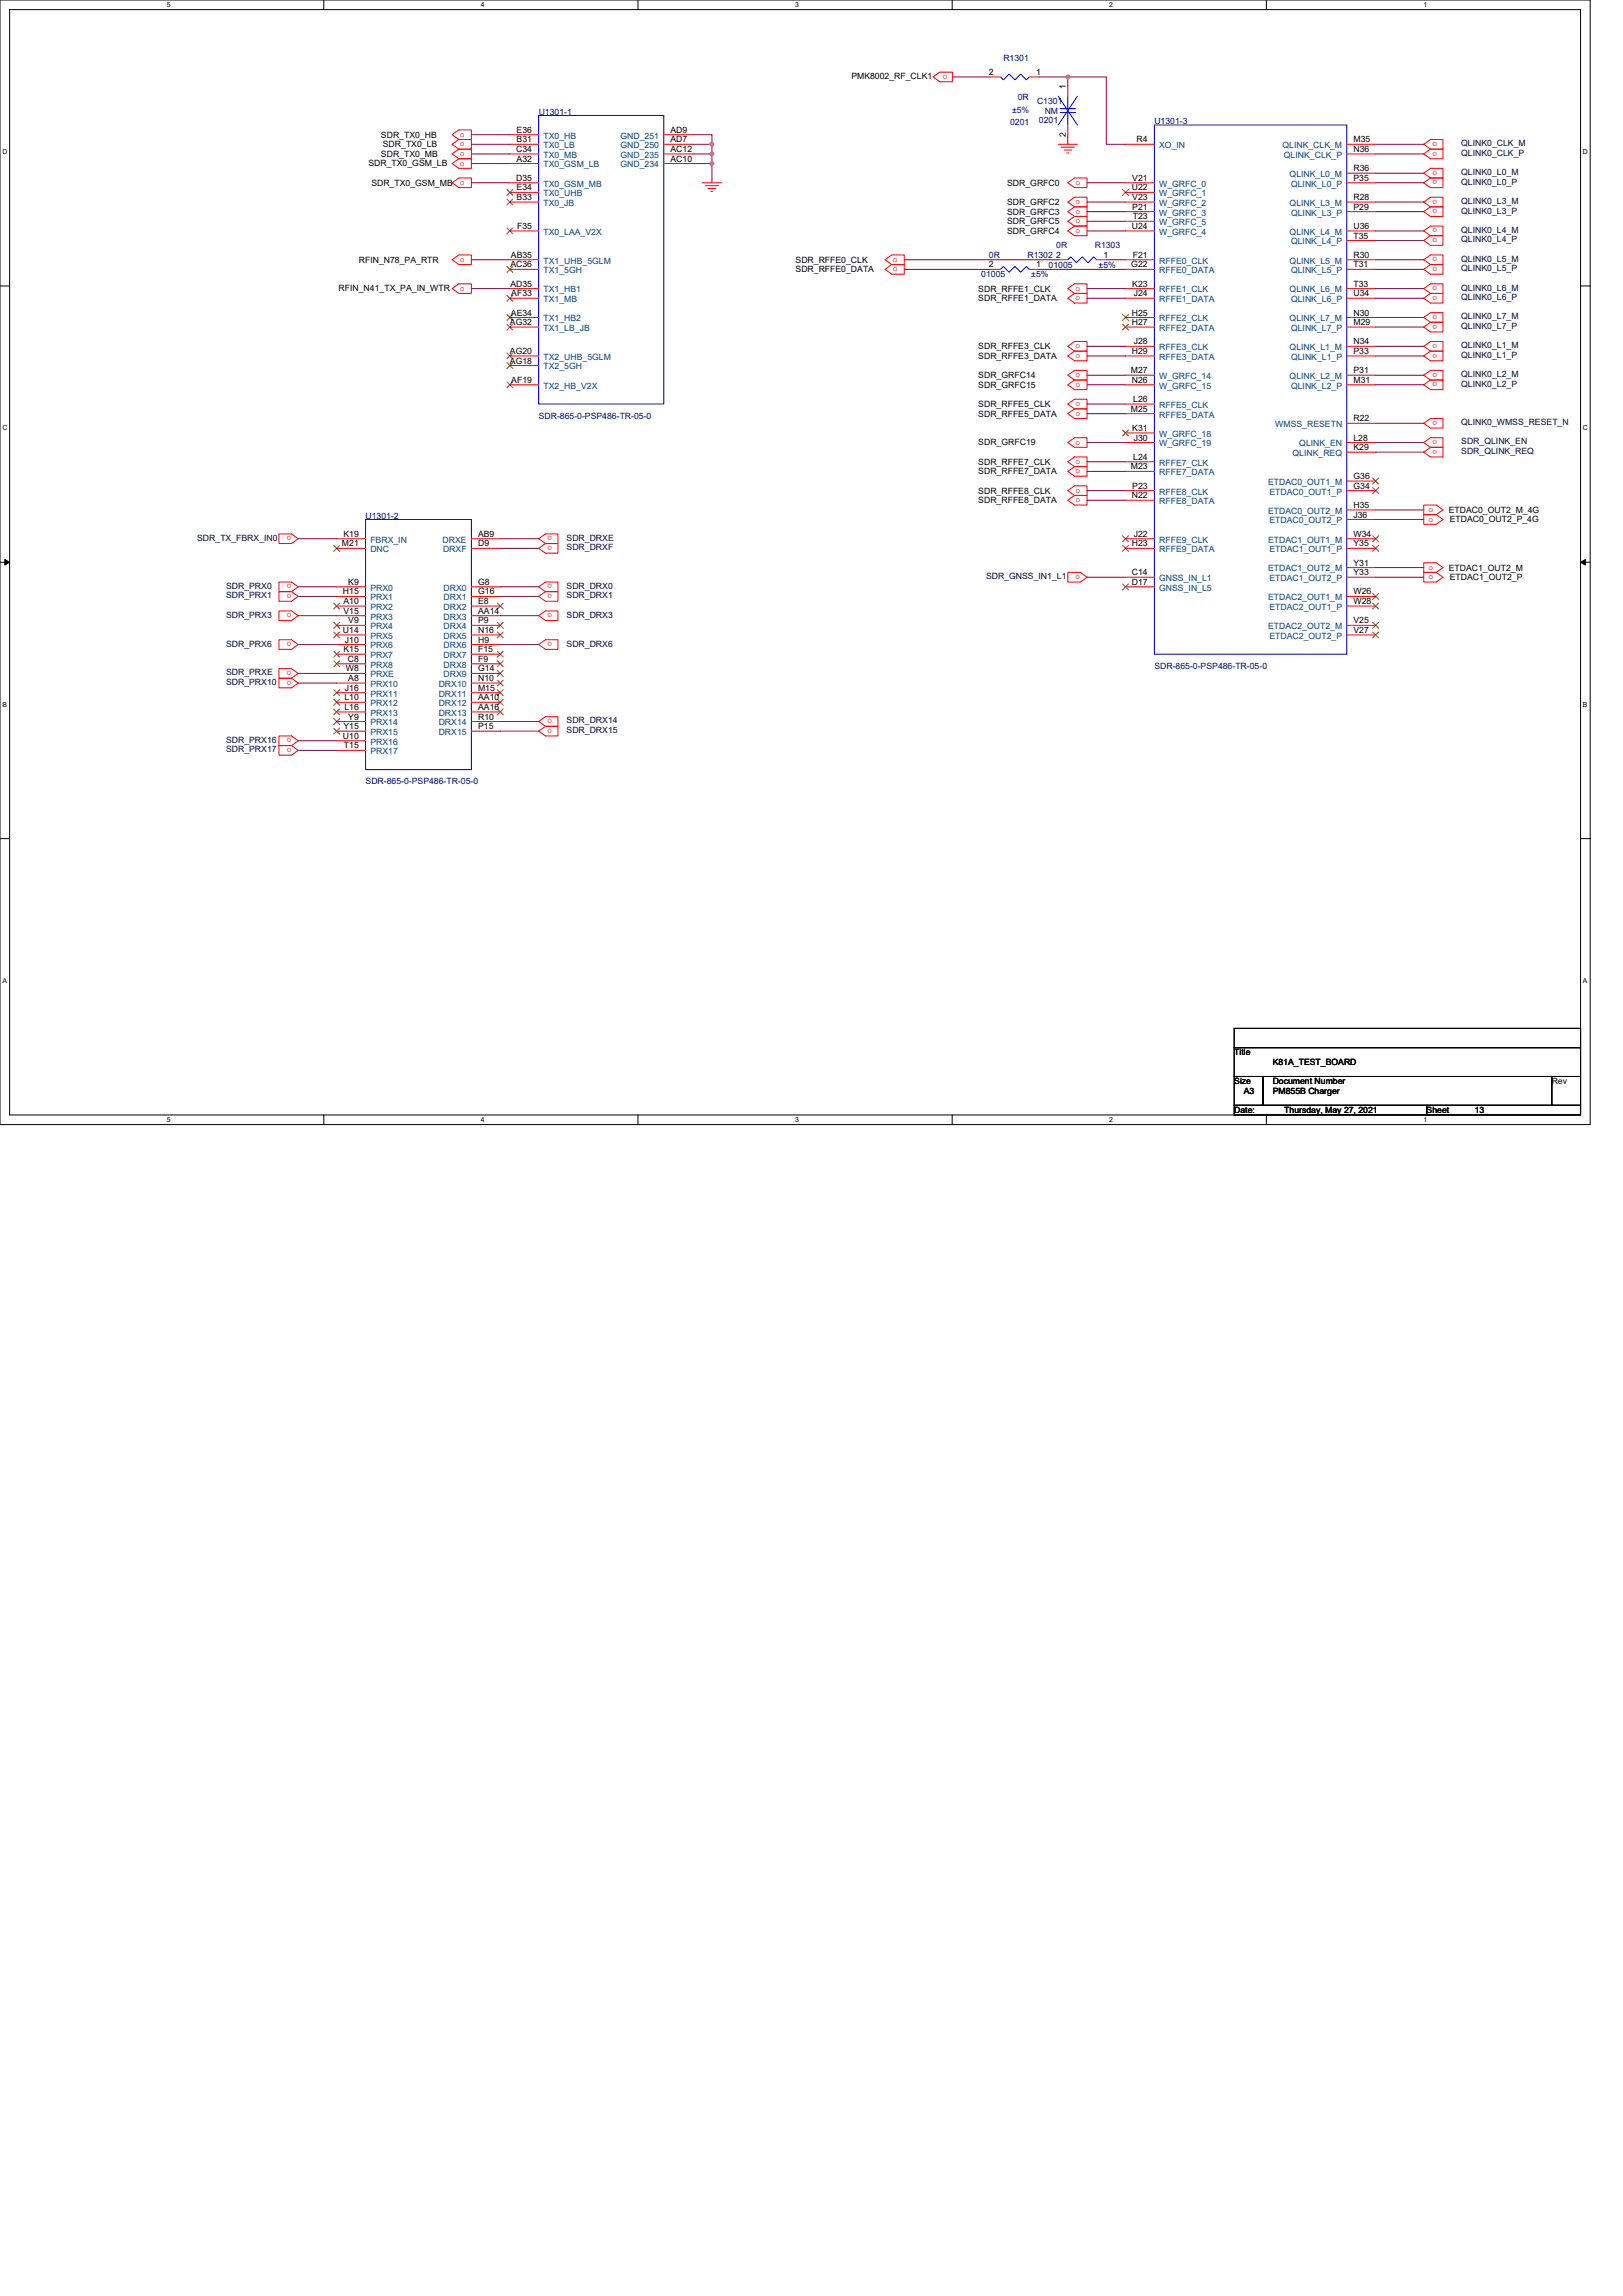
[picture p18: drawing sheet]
<svg xmlns="http://www.w3.org/2000/svg" width="210mm" height="297mm" viewBox="0 0 210 297" stroke-linecap="round" stroke-linejoin="round" font-family="sans-serif">
<defs><g id="words">
<g font-size="1.1">
<text x="110.1" y="10.2">PMK8002_RF_CLK1</text>
<text x="127.9" y="9.7">2</text>
<text x="134" y="9.7">1</text>
<text x="137.9" y="11.6" transform="rotate(-90 137.9 11.6)">1</text>
<text x="49.3" y="17.8">SDR_TX0_HB</text>
<text x="66.8" y="17.2">E36</text>
<text x="86.7" y="17.2">AD9</text>
<text x="137.9" y="17.7" transform="rotate(-90 137.9 17.7)">2</text>
<text x="47.7" y="21.5">SDR_TX0_GSM_LB</text>
<text x="49.3" y="20.3">SDR_TX0_MB</text>
<text x="49.5" y="19">SDR_TX0_LB</text>
<text x="66.8" y="19.7">C34</text>
<text x="66.8" y="23.4">D35</text>
<text x="66.8" y="20.9">A32</text>
<text x="66.8" y="18.4">B31</text>
<text x="86.7" y="20.9">AC10</text>
<text x="86.7" y="19.7">AC12</text>
<text x="86.7" y="18.4">AD7</text>
<text x="146.5" y="23.4">V21</text>
<text x="147.1" y="18.4">R4</text>
<text x="175.1" y="18.4">M35</text>
<text x="175.1" y="23.4">P35</text>
<text x="175.1" y="22.1">R36</text>
<text x="175.1" y="19.7">N36</text>
<text x="48" y="24">SDR_TX0_GSM_MB</text>
<text x="66.8" y="25.9">B33</text>
<text x="66.8" y="24.6">E34</text>
<text x="66.9" y="29.6">F35</text>
<text x="130.3" y="24">SDR_GRFC0</text>
<text x="130.3" y="27.8">SDR_GRFC3</text>
<text x="130.3" y="26.5">SDR_GRFC2</text>
<text x="130.3" y="29">SDR_GRFC5</text>
<text x="146.4" y="24.6">U22</text>
<text x="146.4" y="29.6">U24</text>
<text x="146.5" y="27.1">P21</text>
<text x="146.5" y="25.9">V23</text>
<text x="146.6" y="28.4">T23</text>
<text x="175.1" y="27.1">P29</text>
<text x="175.1" y="25.9">R28</text>
<text x="175.1" y="29.6">U36</text>
<text x="46.4" y="34">RFIN_N78_PA_RTR</text>
<text x="66" y="34.6">AC36</text>
<text x="66.1" y="33.4">AB35</text>
<text x="102.9" y="34">SDR_RFFE0_CLK</text>
<text x="102.9" y="35.2">SDR_RFFE0_DATA</text>
<text x="127.9" y="34.6">2</text>
<text x="130.3" y="30.3">SDR_GRFC4</text>
<text x="134" y="34.6">1</text>
<text x="136.7" y="33.4">2</text>
<text x="142.8" y="33.4">1</text>
<text x="146.4" y="34.6">G22</text>
<text x="146.6" y="33.4">F21</text>
<text x="175.1" y="33.4">R30</text>
<text x="175.1" y="34.6">T31</text>
<text x="175.1" y="30.9">T35</text>
<text x="43.8" y="37.6">RFIN_N41_TX_PA_IN_WTR</text>
<text x="66" y="37.1">AD35</text>
<text x="66.1" y="40.8">AE34</text>
<text x="66.2" y="38.3">AF33</text>
<text x="126.6" y="37.7">SDR_RFFE1_CLK</text>
<text x="126.6" y="39">SDR_RFFE1_DATA</text>
<text x="146.4" y="40.8">H25</text>
<text x="146.5" y="37.1">K23</text>
<text x="146.7" y="38.3">J24</text>
<text x="175.1" y="40.8">N30</text>
<text x="175.1" y="37.1">T33</text>
<text x="175.1" y="38.3">U34</text>
<text x="66" y="47">AG18</text>
<text x="66" y="45.8">AG20</text>
<text x="66" y="42.1">AG32</text>
<text x="126.6" y="45.2">SDR_RFFE3_CLK</text>
<text x="126.6" y="46.4">SDR_RFFE3_DATA</text>
<text x="146.4" y="42.1">H27</text>
<text x="146.4" y="45.8">H29</text>
<text x="146.7" y="44.6">J28</text>
<text x="175.1" y="42.1">M29</text>
<text x="175.1" y="44.6">N34</text>
<text x="175.1" y="45.8">P33</text>
<text x="66.2" y="49.5">AF19</text>
<text x="126.6" y="52.7">SDR_RFFE5_CLK</text>
<text x="126.6" y="53.9">SDR_RFFE5_DATA</text>
<text x="126.6" y="48.9">SDR_GRFC14</text>
<text x="126.6" y="50.2">SDR_GRFC15</text>
<text x="146.3" y="53.3">M25</text>
<text x="146.3" y="48.3">M27</text>
<text x="146.4" y="49.5">N26</text>
<text x="146.6" y="52">L26</text>
<text x="175.1" y="49.5">M31</text>
<text x="175.1" y="48.3">P31</text>
<text x="126.6" y="57.6">SDR_GRFC19</text>
<text x="146.5" y="55.8">K31</text>
<text x="146.6" y="59.5">L24</text>
<text x="146.7" y="57">J30</text>
<text x="175.1" y="54.5">R22</text>
<text x="175.1" y="58.2">K29</text>
<text x="175.1" y="57">L28</text>
<text x="126.6" y="60.1">SDR_RFFE7_CLK</text>
<text x="126.6" y="61.4">SDR_RFFE7_DATA</text>
<text x="126.6" y="63.9">SDR_RFFE8_CLK</text>
<text x="126.6" y="65.1">SDR_RFFE8_DATA</text>
<text x="146.3" y="60.7">M23</text>
<text x="146.4" y="64.5">N22</text>
<text x="146.5" y="63.2">P23</text>
<text x="175.1" y="63.2">G34</text>
<text x="175.1" y="62">G36</text>
<text x="175.1" y="65.7">H35</text>
<text x="44.2" y="70.7">M21</text>
<text x="44.4" y="69.4">K19</text>
<text x="61.9" y="69.4">AB9</text>
<text x="61.9" y="70.7">D9</text>
<text x="146.4" y="70.7">H23</text>
<text x="146.7" y="69.4">J22</text>
<text x="175.1" y="67">J36</text>
<text x="175.1" y="70.7">Y35</text>
<text x="175.1" y="69.4">W34</text>
<text x="187.4" y="66.3">ETDAC0_OUT2_M_4G</text>
<text x="187.6" y="67.6">ETDAC0_OUT2_P_4G</text>
<text x="44.4" y="76.9">H15</text>
<text x="45.1" y="75.7">K9</text>
<text x="61.9" y="75.7">G8</text>
<text x="61.9" y="76.9">G16</text>
<text x="146.4" y="74.4">C14</text>
<text x="146.4" y="75.7">D17</text>
<text x="175.1" y="74.4">Y33</text>
<text x="175.1" y="76.9">W26</text>
<text x="175.1" y="73.2">Y31</text>
<text x="187.4" y="73.8">ETDAC1_OUT2_M</text>
<text x="187.6" y="75.1">ETDAC1_OUT2_P</text>
<text x="44.4" y="81.9">U14</text>
<text x="44.4" y="78.2">A10</text>
<text x="44.4" y="79.4">V15</text>
<text x="44.6" y="83.1">J10</text>
<text x="45.1" y="80.6">V9</text>
<text x="61.9" y="78.2">E8</text>
<text x="61.9" y="83.1">H9</text>
<text x="61.9" y="81.9">N16</text>
<text x="61.9" y="80.6">P9</text>
<text x="61.9" y="79.4">AA14</text>
<text x="175.1" y="81.9">V27</text>
<text x="175.1" y="78.2">W28</text>
<text x="175.1" y="80.6">V25</text>
<text x="44.4" y="84.4">K15</text>
<text x="44.6" y="89.4">J16</text>
<text x="44.7" y="86.9">W8</text>
<text x="45" y="85.6">C8</text>
<text x="45.1" y="88.1">A8</text>
<text x="61.9" y="85.6">F9</text>
<text x="61.9" y="84.4">F15</text>
<text x="61.9" y="86.9">G14</text>
<text x="61.9" y="89.4">M15</text>
<text x="61.9" y="88.1">N10</text>
<text x="44.4" y="95.6">U10</text>
<text x="44.4" y="94.3">Y15</text>
<text x="44.6" y="90.6">L10</text>
<text x="44.6" y="91.8">L16</text>
<text x="45.1" y="93.1">Y9</text>
<text x="61.9" y="94.3">P15</text>
<text x="61.9" y="93.1">R10</text>
<text x="61.9" y="90.6">AA10</text>
<text x="61.9" y="91.8">AA16</text>
<text x="44.5" y="96.8">T15</text>
<text x="159.7" y="136.5">Title</text>
<text x="164.7" y="137.8">K81A_TEST_BOARD</text>
<text x="159.7" y="140.3">Size</text>
<text x="160.9" y="141.5">A3</text>
<text x="164.7" y="140.3">Document Number</text>
<text x="164.7" y="141.5">PM855B Charger</text>
<text x="200.8" y="140.3">Rev</text>
<text x="159.7" y="144">Date:</text>
<text x="166.2" y="144">Thursday, May 27, 2021</text>
<text x="184.6" y="144">Sheet</text>
<text x="190.8" y="144">13</text>
</g>
<g font-size="1.1" fill="#f00">
<text x="122.6" y="9.6" transform="rotate(-180 122.6 9.6)">o</text>
<text x="59.5" y="17.7">o</text>
<text x="59.5" y="20.2">o</text>
<text x="59.5" y="18.9">o</text>
<text x="59.5" y="21.4">o</text>
<text x="59.5" y="23.9">o</text>
<text x="139.1" y="23.9">o</text>
<text x="185.9" y="18.4" transform="rotate(-180 185.9 18.4)">o</text>
<text x="185.9" y="19.6" transform="rotate(-180 185.9 19.6)">o</text>
<text x="185.9" y="22.1" transform="rotate(-180 185.9 22.1)">o</text>
<text x="185.9" y="23.3" transform="rotate(-180 185.9 23.3)">o</text>
<text x="139.1" y="27.6">o</text>
<text x="139.1" y="26.4">o</text>
<text x="139.1" y="28.9">o</text>
<text x="185.9" y="25.8" transform="rotate(-180 185.9 25.8)">o</text>
<text x="185.9" y="27.1" transform="rotate(-180 185.9 27.1)">o</text>
<text x="185.9" y="29.6" transform="rotate(-180 185.9 29.6)">o</text>
<text x="59.5" y="33.9">o</text>
<text x="115.5" y="33.9">o</text>
<text x="115.5" y="35.1">o</text>
<text x="139.1" y="30.1">o</text>
<text x="185.9" y="30.8" transform="rotate(-180 185.9 30.8)">o</text>
<text x="185.9" y="33.3" transform="rotate(-180 185.9 33.3)">o</text>
<text x="185.9" y="34.5" transform="rotate(-180 185.9 34.5)">o</text>
<text x="59.5" y="37.6">o</text>
<text x="139.1" y="37.6">o</text>
<text x="139.1" y="38.8">o</text>
<text x="185.9" y="37" transform="rotate(-180 185.9 37)">o</text>
<text x="185.9" y="38.3" transform="rotate(-180 185.9 38.3)">o</text>
<text x="185.9" y="40.8" transform="rotate(-180 185.9 40.8)">o</text>
<text x="139.1" y="45.1">o</text>
<text x="139.1" y="46.3">o</text>
<text x="185.9" y="42" transform="rotate(-180 185.9 42)">o</text>
<text x="185.9" y="44.5" transform="rotate(-180 185.9 44.5)">o</text>
<text x="185.9" y="45.7" transform="rotate(-180 185.9 45.7)">o</text>
<text x="139.1" y="52.5">o</text>
<text x="139.1" y="53.8">o</text>
<text x="139.1" y="48.8">o</text>
<text x="139.1" y="50.1">o</text>
<text x="185.9" y="48.2" transform="rotate(-180 185.9 48.2)">o</text>
<text x="185.9" y="49.5" transform="rotate(-180 185.9 49.5)">o</text>
<text x="139.1" y="57.5">o</text>
<text x="185.9" y="54.5" transform="rotate(-180 185.9 54.5)">o</text>
<text x="185.9" y="56.9" transform="rotate(-180 185.9 56.9)">o</text>
<text x="185.9" y="58.2" transform="rotate(-180 185.9 58.2)">o</text>
<text x="139.1" y="60">o</text>
<text x="139.1" y="61.3">o</text>
<text x="139.1" y="63.7">o</text>
<text x="139.1" y="65">o</text>
<text x="37.7" y="69.4" transform="rotate(-180 37.7 69.4)">o</text>
<text x="71.4" y="69.4" transform="rotate(-180 71.4 69.4)">o</text>
<text x="71.4" y="70.6" transform="rotate(-180 71.4 70.6)">o</text>
<text x="184.8" y="66.2">o</text>
<text x="184.8" y="67.5">o</text>
<text x="37.7" y="76.9" transform="rotate(-180 37.7 76.9)">o</text>
<text x="37.7" y="75.6" transform="rotate(-180 37.7 75.6)">o</text>
<text x="71.4" y="76.9" transform="rotate(-180 71.4 76.9)">o</text>
<text x="71.4" y="75.6" transform="rotate(-180 71.4 75.6)">o</text>
<text x="139.8" y="74.4" transform="rotate(-180 139.8 74.4)">o</text>
<text x="184.8" y="73.7">o</text>
<text x="184.8" y="74.9">o</text>
<text x="37.7" y="79.3" transform="rotate(-180 37.7 79.3)">o</text>
<text x="37.7" y="83.1" transform="rotate(-180 37.7 83.1)">o</text>
<text x="71.4" y="79.3" transform="rotate(-180 71.4 79.3)">o</text>
<text x="71.4" y="83.1" transform="rotate(-180 71.4 83.1)">o</text>
<text x="37.7" y="88.1" transform="rotate(-180 37.7 88.1)">o</text>
<text x="37.7" y="86.8" transform="rotate(-180 37.7 86.8)">o</text>
<text x="37.7" y="95.5" transform="rotate(-180 37.7 95.5)">o</text>
<text x="71.4" y="94.3" transform="rotate(-180 71.4 94.3)">o</text>
<text x="71.4" y="93" transform="rotate(-180 71.4 93)">o</text>
<text x="37.7" y="96.8" transform="rotate(-180 37.7 96.8)">o</text>
</g>
<g font-size="1.1" fill="#000080">
<text x="129.8" y="7.8">R1301</text>
<text x="69.7" y="14.8">U1301-1</text>
<text x="130.7" y="16.2">0201</text>
<text x="130.9" y="14.6">±5%</text>
<text x="131.7" y="13">0R</text>
<text x="134.2" y="13.4">C1301</text>
<text x="134.4" y="15.9">0201</text>
<text x="135.2" y="14.7">NM</text>
<text x="149.4" y="16.1">U1301-3</text>
<text x="126.9" y="35.9">01005</text>
<text x="127.9" y="33.4">0R</text>
<text x="132.9" y="33.4">R1302</text>
<text x="133.4" y="35.9">±5%</text>
<text x="135.7" y="34.6">01005</text>
<text x="136.7" y="32.1">0R</text>
<text x="141.6" y="32.1">R1303</text>
<text x="142.1" y="34.6">±5%</text>
<text x="69.7" y="54.1">SDR-865-0-PSP486-TR-05-0</text>
<text x="47.3" y="67.1">U1301-2</text>
<text x="149.4" y="86.5">SDR-865-0-PSP486-TR-05-0</text>
<text x="47.3" y="101.4">SDR-865-0-PSP486-TR-05-0</text>
</g>
<g font-size="1.1" fill="#004080">
<text x="70.3" y="17.9">TX0_HB</text>
<text x="80.3" y="17.9">GND_251</text>
<text x="70.3" y="21.7">TX0_GSM_LB</text>
<text x="70.3" y="19.2">TX0_LB</text>
<text x="70.3" y="20.4">TX0_MB</text>
<text x="80.3" y="21.7">GND_234</text>
<text x="80.3" y="20.4">GND_235</text>
<text x="80.3" y="19.2">GND_250</text>
<text x="150" y="19.2">XO_IN</text>
<text x="165.9" y="19.2">QLINK_CLK_M</text>
<text x="166.1" y="20.4">QLINK_CLK_P</text>
<text x="166.8" y="22.9">QLINK_L0_M</text>
<text x="70.3" y="26.6">TX0_JB</text>
<text x="70.3" y="24.1">TX0_GSM_MB</text>
<text x="70.3" y="25.4">TX0_UHB</text>
<text x="150" y="27.9">W_GRFC_3</text>
<text x="150" y="29.1">W_GRFC_5</text>
<text x="150" y="25.4">W_GRFC_1</text>
<text x="150" y="24.1">W_GRFC_0</text>
<text x="150" y="26.6">W_GRFC_2</text>
<text x="166.8" y="26.6">QLINK_L3_M</text>
<text x="167" y="27.9">QLINK_L3_P</text>
<text x="167" y="24.1">QLINK_L0_P</text>
<text x="70.3" y="30.4">TX0_LAA_V2X</text>
<text x="70.3" y="34.1">TX1_UHB_5GLM</text>
<text x="70.3" y="35.4">TX1_5GH</text>
<text x="150" y="34.1">RFFE0_CLK</text>
<text x="150" y="35.4">RFFE0_DATA</text>
<text x="150" y="30.4">W_GRFC_4</text>
<text x="166.8" y="34.1">QLINK_L5_M</text>
<text x="166.8" y="30.4">QLINK_L4_M</text>
<text x="167" y="35.4">QLINK_L5_P</text>
<text x="167" y="31.6">QLINK_L4_P</text>
<text x="70.3" y="37.8">TX1_HB1</text>
<text x="70.3" y="41.6">TX1_HB2</text>
<text x="70.3" y="39.1">TX1_MB</text>
<text x="150" y="41.6">RFFE2_CLK</text>
<text x="150" y="39.1">RFFE1_DATA</text>
<text x="150" y="37.8">RFFE1_CLK</text>
<text x="166.8" y="41.6">QLINK_L7_M</text>
<text x="166.8" y="37.8">QLINK_L6_M</text>
<text x="167" y="39.1">QLINK_L6_P</text>
<text x="70.3" y="47.8">TX2_5GH</text>
<text x="70.3" y="46.6">TX2_UHB_5GLM</text>
<text x="70.3" y="42.8">TX1_LB_JB</text>
<text x="150" y="42.8">RFFE2_DATA</text>
<text x="150" y="46.6">RFFE3_DATA</text>
<text x="150" y="45.3">RFFE3_CLK</text>
<text x="166.8" y="45.3">QLINK_L1_M</text>
<text x="167" y="42.8">QLINK_L7_P</text>
<text x="167" y="46.6">QLINK_L1_P</text>
<text x="70.3" y="50.3">TX2_HB_V2X</text>
<text x="150" y="52.8">RFFE5_CLK</text>
<text x="150" y="49">W_GRFC_14</text>
<text x="150" y="50.3">W_GRFC_15</text>
<text x="166.8" y="49">QLINK_L2_M</text>
<text x="167" y="50.3">QLINK_L2_P</text>
<text x="150" y="57.8">W_GRFC_19</text>
<text x="150" y="56.5">W_GRFC_18</text>
<text x="150" y="54">RFFE5_DATA</text>
<text x="165" y="55.3">WMSS_RESETN</text>
<text x="167.2" y="59">QLINK_REQ</text>
<text x="168.1" y="57.8">QLINK_EN</text>
<text x="150" y="60.2">RFFE7_CLK</text>
<text x="150" y="61.5">RFFE7_DATA</text>
<text x="150" y="65.2">RFFE8_DATA</text>
<text x="150" y="64">RFFE8_CLK</text>
<text x="164.1" y="62.7">ETDAC0_OUT1_M</text>
<text x="164.2" y="64">ETDAC0_OUT1_P</text>
<text x="47.9" y="70.2">FBRX_IN</text>
<text x="47.9" y="71.4">DNC</text>
<text x="57.3" y="70.2">DRXE</text>
<text x="57.3" y="71.4">DRXF</text>
<text x="150" y="71.4">RFFE9_DATA</text>
<text x="150" y="70.2">RFFE9_CLK</text>
<text x="164.1" y="66.5">ETDAC0_OUT2_M</text>
<text x="164.1" y="70.2">ETDAC1_OUT1_M</text>
<text x="164.2" y="67.7">ETDAC0_OUT2_P</text>
<text x="164.2" y="71.4">ETDAC1_OUT1_P</text>
<text x="47.9" y="77.7">PRX1</text>
<text x="47.9" y="76.4">PRX0</text>
<text x="57.4" y="76.4">DRX0</text>
<text x="57.4" y="77.7">DRX1</text>
<text x="150" y="75.2">GNSS_IN_L1</text>
<text x="150" y="76.4">GNSS_IN_L5</text>
<text x="164.1" y="77.7">ETDAC2_OUT1_M</text>
<text x="164.1" y="73.9">ETDAC1_OUT2_M</text>
<text x="164.2" y="75.2">ETDAC1_OUT2_P</text>
<text x="47.9" y="78.9">PRX2</text>
<text x="47.9" y="83.9">PRX6</text>
<text x="47.9" y="82.6">PRX5</text>
<text x="47.9" y="81.4">PRX4</text>
<text x="47.9" y="80.2">PRX3</text>
<text x="57.4" y="78.9">DRX2</text>
<text x="57.4" y="83.9">DRX6</text>
<text x="57.4" y="82.6">DRX5</text>
<text x="57.4" y="81.4">DRX4</text>
<text x="57.4" y="80.2">DRX3</text>
<text x="164.1" y="81.4">ETDAC2_OUT2_M</text>
<text x="164.2" y="82.6">ETDAC2_OUT2_P</text>
<text x="164.2" y="78.9">ETDAC2_OUT1_P</text>
<text x="47.9" y="88.9">PRX10</text>
<text x="47.9" y="86.4">PRX8</text>
<text x="47.9" y="85.1">PRX7</text>
<text x="47.9" y="87.6">PRXE</text>
<text x="56.8" y="88.9">DRX10</text>
<text x="57.4" y="86.4">DRX8</text>
<text x="57.4" y="85.1">DRX7</text>
<text x="57.4" y="87.6">DRX9</text>
<text x="47.9" y="90.1">PRX11</text>
<text x="47.9" y="91.4">PRX12</text>
<text x="47.9" y="92.6">PRX13</text>
<text x="47.9" y="93.8">PRX14</text>
<text x="47.9" y="95.1">PRX15</text>
<text x="56.8" y="90.1">DRX11</text>
<text x="56.8" y="95.1">DRX15</text>
<text x="56.8" y="93.8">DRX14</text>
<text x="56.8" y="91.4">DRX12</text>
<text x="56.8" y="92.6">DRX13</text>
<text x="47.9" y="97.6">PRX17</text>
<text x="47.9" y="96.3">PRX16</text>
</g>
<g font-size="1.1" fill="#000040">
<text x="189.1" y="18.9">QLINK0_CLK_M</text>
<text x="189.1" y="20.2">QLINK0_CLK_P</text>
<text x="189.1" y="22.7">QLINK0_L0_M</text>
<text x="189.1" y="23.9">QLINK0_L0_P</text>
<text x="189.1" y="26.4">QLINK0_L3_M</text>
<text x="189.1" y="27.6">QLINK0_L3_P</text>
<text x="189.1" y="30.1">QLINK0_L4_M</text>
<text x="189.1" y="31.4">QLINK0_L4_P</text>
<text x="189.1" y="33.9">QLINK0_L5_M</text>
<text x="189.1" y="35.1">QLINK0_L5_P</text>
<text x="189.1" y="37.6">QLINK0_L6_M</text>
<text x="189.1" y="38.8">QLINK0_L6_P</text>
<text x="189.1" y="41.3">QLINK0_L7_M</text>
<text x="189.1" y="42.6">QLINK0_L7_P</text>
<text x="189.1" y="45.1">QLINK0_L1_M</text>
<text x="189.1" y="46.3">QLINK0_L1_P</text>
<text x="189.1" y="48.8">QLINK0_L2_M</text>
<text x="189.1" y="50">QLINK0_L2_P</text>
<text x="189.1" y="55">QLINK0_WMSS_RESET_N</text>
<text x="189.1" y="57.5">SDR_QLINK_EN</text>
<text x="189.1" y="58.7">SDR_QLINK_REQ</text>
<text x="25.5" y="70">SDR_TX_FBRX_IN0</text>
<text x="73.3" y="70">SDR_DRXE</text>
<text x="73.3" y="71.2">SDR_DRXF</text>
<text x="29.2" y="77.4">SDR_PRX1</text>
<text x="29.2" y="76.2">SDR_PRX0</text>
<text x="73.3" y="77.4">SDR_DRX1</text>
<text x="73.3" y="76.2">SDR_DRX0</text>
<text x="127.6" y="74.9">SDR_GNSS_IN1_L1</text>
<text x="29.2" y="79.9">SDR_PRX3</text>
<text x="29.2" y="83.6">SDR_PRX6</text>
<text x="73.3" y="79.9">SDR_DRX3</text>
<text x="73.3" y="83.6">SDR_DRX6</text>
<text x="29.2" y="87.4">SDR_PRXE</text>
<text x="29.2" y="88.6">SDR_PRX10</text>
<text x="73.3" y="94.8">SDR_DRX15</text>
<text x="73.3" y="93.6">SDR_DRX14</text>
<text x="29.2" y="96.1">SDR_PRX16</text>
<text x="29.2" y="97.3">SDR_PRX17</text>
</g>
<g font-size=".9">
<text x="21.6" y=".9">5</text>
<text x="62.2" y=".9">4</text>
<text x="102.9" y=".9">3</text>
<text x="143.5" y=".9">2</text>
<text x="184.2" y=".9">1</text>
<text x=".3" y="19.9">D</text>
<text x="204.8" y="19.9">D</text>
<text x=".3" y="55.7">C</text>
<text x="204.8" y="55.7">C</text>
<text x=".3" y="91.4">B</text>
<text x="204.8" y="91.4">B</text>
<text x=".3" y="127.2">A</text>
<text x="204.8" y="127.2">A</text>
<text x="21.6" y="145.2">5</text>
<text x="62.2" y="145.2">4</text>
<text x="102.9" y="145.2">3</text>
<text x="143.5" y="145.2">2</text>
<text x="184.2" y="145.2">1</text>
</g>
</g></defs>
<path d="M0 0h205.7v145.5h-205.7zM1.2 1.2h203.3v143h-203.3z" fill="none" stroke="#000" stroke-width=".13"/>
<g fill="#fff">
<path d="M21.6 .1h.5v1h-.5z"/>
<path d="M21.6 144.4h.5v1h-.5z"/>
</g>
<path d="M41.9 0v1.2M41.9 144.2v1.3" fill="none" stroke="#000" stroke-width=".13"/>
<g fill="#fff">
<path d="M62.2 .1h.5v1h-.5z"/>
<path d="M62.2 144.4h.5v1h-.5z"/>
</g>
<path d="M82.5 0v1.2M82.5 144.2v1.3" fill="none" stroke="#000" stroke-width=".13"/>
<g fill="#fff">
<path d="M102.9 .1h.5v1h-.5z"/>
<path d="M102.9 144.4h.5v1h-.5z"/>
</g>
<path d="M123.2 0v1.2M123.2 144.2v1.3" fill="none" stroke="#000" stroke-width=".13"/>
<g fill="#fff">
<path d="M143.5 .1h.5v1h-.5z"/>
<path d="M143.5 144.4h.5v1h-.5z"/>
</g>
<path d="M163.8 0v1.2M163.8 144.2v1.3" fill="none" stroke="#000" stroke-width=".13"/>
<g fill="#fff">
<path d="M184.2 .1h.5v1h-.5z"/>
<path d="M184.2 144.4h.5v1h-.5z"/>
<path d="M.3 19.1h.7v1h-.7z"/>
<path d="M204.8 19.1h.6v1h-.6z"/>
<path d="M.3 54.9h.7v1h-.7z"/>
<path d="M204.8 54.9h.6v1h-.6z"/>
</g>
<path d="M0 37h1.2M204.5 37h1.2" fill="none" stroke="#000" stroke-width=".13"/>
<g fill="#fff">
<path d="M.3 90.6h.6v1h-.6z"/>
<path d="M204.8 90.6h.6v1h-.6z"/>
</g>
<path d="M0 72.7h1.2M204.5 72.7h1.2" fill="none" stroke="#000" stroke-width=".13"/>
<path d="M.6 72.4l.6 .3-.6 .4zM204.5 72.7l.6-.3v.7z" fill="#000" stroke="#000" stroke-width=".13"/>
<g fill="#fff">
<path d="M.3 126.4h.6v1h-.6z"/>
<path d="M204.8 126.4h.6v1h-.6z"/>
</g>
<path d="M0 108.5h1.2M204.5 108.5h1.2M159.7 133h44.8v2.5h-44.8zM159.7 135.5h44.8v3.8h-44.8zM159.7 139.3h3.7v3.7h-3.7zM163.4 139.3h37.4v3.7h-37.4zM200.8 139.3h3.7v3.7h-3.7zM159.7 143h24.9v1.2h-24.9zM184.6 143h19.9v1.2h-19.9z" fill="none" stroke="#000" stroke-width=".13"/>
<g fill="none" stroke="#f00" stroke-width=".13">
<path d="M58.5 17.4l.9-.6h1.6v1.2h-1.6zM59.4 19.3l-.9 .6 .9 .6M59.4 18l-.9 .7 .9 .6M59.4 19.3h1.6v1.2h-1.6M59.4 18h1.6v1.3h-1.6M66 18.7h3.7M66 19.9h3.7M66 17.4h3.7M85.9 19.9h3.7M85.9 18.7h3.7M85.9 17.4h3.7M120.7 10l.9-.7h1.6v1.3h-1.6z"/>
<path d="M128.2 10h1.2M133.2 10h1.2M136.9 18.7h2.5M137.3 19h1.7M137.7 19.4h.9M138 19.8h.3M138.2 11.2v1.2M138.2 16.2v1.2M145.6 18.7h3.8M174.2 18.7h3.8M174.2 19.9h3.8M184.2 18.7l.9-.7h1.6v1.3h-1.6z"/>
<path d="M184.2 19.9l.9-.6h1.6v1.2h-1.6zM58.5 33.6l.9-.6h1.6v1.2h-1.6zM58.5 21.2l.9-.7h1.6v1.3h-1.6zM58.5 23.6l.9-.6h1.6v1.3h-1.6zM58.5 37.3l.9-.6h1.6v1.3h-1.6zM66 21.2h3.7M66 26.1h3.7M66 23.6h3.7M66 24.9h3.7M66 29.9h3.7M66 33.6h3.7M66 34.8h3.7"/>
<path d="M66 37.3h3.7M66 38.6h3.7M85.9 21.2h3.7M90.9 23.6h2.4M91.2 24h1.8M91.6 24.4h1M92 24.8h.2M114.5 33.6l.9-.6h1.6v1.2h-1.6zM114.5 34.8l.9-.6h1.6v1.3h-1.6zM128.2 34.8h1.2M133.2 34.8h1.2M136.9 33.6h1.3"/>
<path d="M138.2 23.6l.8-.6h1.6v1.3h-1.6zM138.2 37.3l.8-.6h1.6v1.3h-1.6zM138.2 38.6l.8-.6h1.6v1.2h-1.6zM138.2 29.9l.8-.7h1.6v1.3h-1.6zM138.2 26.1l.8-.6h1.6v1.3h-1.6zM139 26.8l-.8 .6 .8 .6M139 28l-.8 .6 .8 .6M139 26.8h1.6v1.2h-1.6M139 28h1.6v1.2h-1.6M141.9 33.6h1.2M145.6 33.6h3.8M145.6 34.8h3.8"/>
<path d="M145.6 38.6h3.8M145.6 37.3h3.8M145.6 27.4h3.8M145.6 28.6h3.8M145.6 24.9h3.8M145.6 29.9h3.8M145.6 23.6h3.8M145.6 26.1h3.8M174.2 27.4h3.8M174.2 23.6h3.8M174.2 26.1h3.8M174.2 33.6h3.8"/>
<path d="M174.2 22.4h3.8M174.2 34.8h3.8M174.2 37.3h3.8M174.2 31.1h3.8M174.2 38.6h3.8M174.2 29.9h3.8M184.2 22.4l.9-.6h1.6v1.2h-1.6zM184.2 23.6l.9-.6h1.6v1.3h-1.6zM184.2 26.1l.9-.6h1.6v1.3h-1.6zM184.2 27.4l.9-.6h1.6v1.2h-1.6zM184.2 29.9l.9-.7h1.6v1.3h-1.6zM184.2 31.1l.9-.6h1.6v1.2h-1.6z"/>
<path d="M184.2 33.6l.9-.6h1.6v1.2h-1.6zM184.2 34.8l.9-.6h1.6v1.3h-1.6zM184.2 37.3l.9-.6h1.6v1.3h-1.6zM184.2 38.6l.9-.6h1.6v1.2h-1.6zM66 41.1h3.7M66 49.8h3.7M66 47.3h3.7M66 46.1h3.7M66 42.3h3.7M138.2 44.8l.8-.6h1.6v1.2h-1.6zM138.2 46.1l.8-.7h1.6v1.3h-1.6zM138.2 52.3l.8-.6h1.6v1.2h-1.6z"/>
<path d="M138.2 53.5l.8-.6h1.6v1.2h-1.6zM138.2 59.7l.8-.6h1.6v1.3h-1.6zM138.2 48.5l.8-.6h1.6v1.3h-1.6zM138.2 49.8l.8-.6h1.6v1.2h-1.6zM138.2 57.3l.8-.7h1.6v1.3h-1.6zM145.6 41.1h3.8M145.6 42.3h3.8M145.6 46.1h3.8M145.6 44.8h3.8M145.6 57.3h3.8M145.6 56h3.8M145.6 59.7h3.8"/>
<path d="M145.6 52.3h3.8M145.6 53.5h3.8M145.6 48.5h3.8M145.6 49.8h3.8M174.2 58.5h3.8M174.2 57.3h3.8M174.2 42.3h3.8M174.2 49.8h3.8M174.2 41.1h3.8M174.2 44.8h3.8M174.2 48.5h3.8M174.2 46.1h3.8"/>
<path d="M174.2 54.8h3.8M184.2 41.1l.9-.7h1.6v1.3h-1.6zM184.2 42.3l.9-.6h1.6v1.2h-1.6zM184.2 44.8l.9-.6h1.6v1.2h-1.6zM184.2 46.1l.9-.7h1.6v1.3h-1.6zM184.2 54.8l.9-.7h1.6v1.3h-1.6zM184.2 57.3l.9-.7h1.6v1.3h-1.6zM184.2 58.5l.9-.6h1.6v1.2h-1.6zM184.2 48.5l.9-.6h1.6v1.3h-1.6zM184.2 49.8l.9-.6h1.6v1.2h-1.6zM36.1 76.5h1.6l.9 .7-.9 .6h-1.6zM36.1 79h1.6l.9 .7-.9 .6h-1.6z"/>
<path d="M36.1 69.1h1.6l.9 .6-.9 .6h-1.6zM36.1 75.3h1.6l.9 .6-.9 .6h-1.6zM43.6 78.4h3.7M43.6 77.2h3.7M43.6 75.9h3.7M43.6 69.7h3.7M43.6 70.9h3.7M43.6 79.7h3.7M61 70.9h3.7M61 78.4h3.7M61 75.9h3.7M61 77.2h3.7"/>
<path d="M61 79.7h3.7M61 69.7h3.7M69.7 77.2l.9-.7h1.6v1.3h-1.6zM69.7 79.7l.9-.7h1.6v1.3h-1.6zM69.7 69.7l.9-.6h1.6v1.2h-1.6zM69.7 70.9l.9-.6h1.6v1.3h-1.6zM69.7 75.9l.9-.6h1.6v1.2h-1.6zM138.2 74.1h1.6l.8 .6-.8 .6h-1.6zM138.2 61l.8-.6h1.6v1.2h-1.6zM138.2 63.5l.8-.6h1.6v1.2h-1.6zM138.2 64.7l.8-.6h1.6v1.2h-1.6zM145.6 74.7h3.8"/>
<path d="M145.6 75.9h3.8M145.6 70.9h3.8M145.6 69.7h3.8M145.6 61h3.8M145.6 64.7h3.8M145.6 63.5h3.8M174.2 63.5h3.8M174.2 62.2h3.8M174.2 66h3.8M174.2 67.2h3.8M174.2 77.2h3.8M174.2 78.4h3.8"/>
<path d="M174.2 69.7h3.8M174.2 73.4h3.8M174.2 74.7h3.8M174.2 70.9h3.8M184.2 65.3h1.6l.9 .7-.9 .6h-1.6zM184.2 66.6h1.6l.9 .6-.9 .6h-1.6zM184.2 72.8h1.6l.9 .6-.9 .7h-1.6zM184.2 74.1h1.6l.9 .6-.9 .6h-1.6zM36.1 86.5h1.6l.9 .6-.9 .6h-1.6zM36.1 87.7h1.6l.9 .7-.9 .6h-1.6zM36.1 95.2h1.6l.9 .6-.9 .7h-1.6zM36.1 96.5h1.6l.9 .6-.9 .6h-1.6z"/>
<path d="M36.1 82.8h1.6l.9 .6-.9 .6h-1.6zM43.6 88.4h3.7M43.6 85.9h3.7M43.6 83.4h3.7M43.6 89.6h3.7M43.6 84.6h3.7M43.6 90.9h3.7M43.6 92.1h3.7M43.6 97.1h3.7M43.6 95.8h3.7M43.6 82.1h3.7M43.6 80.9h3.7"/>
<path d="M43.6 87.1h3.7M43.6 93.3h3.7M43.6 94.6h3.7M61 85.9h3.7M61 84.6h3.7M61 87.1h3.7M61 83.4h3.7M61 89.6h3.7M61 88.4h3.7M61 82.1h3.7M61 80.9h3.7M61 94.6h3.7"/>
<path d="M61 93.3h3.7M61 90.9h3.7M61 92.1h3.7M69.7 94.6l.9-.6h1.6v1.2h-1.6zM69.7 93.3l.9-.6h1.6v1.3h-1.6zM69.7 83.4l.9-.6h1.6v1.2h-1.6zM174.2 80.9h3.8M174.2 82.1h3.8"/>
</g>
<path d="M69.7 14.9h16.2v37.4h-16.2zM129.4 10l.4 .3 .8-.7 .7 .7 .8-.7 .7 .7 .4-.3M136.9 12.4l2.5 3.8M137.2 14.1h1.9M137.2 14.6h1.9M138.2 12.4v1.7M138.2 14.6v1.6M139.4 12.4l-2.5 3.8M149.4 16.2h24.8v68.4h-24.8zM129.4 34.8l.4-.3 .8 .7 .7-.7 .8 .7 .7-.7 .4 .3M138.2 33.6l.3-.4 .8 .8 .7-.8 .8 .8 .7-.8 .4 .4M47.3 67.2h13.7v32.4h-13.7z" fill="none" stroke="#00f" stroke-width=".13"/>
<g fill="none" stroke="#804000" stroke-width=".13">
<path d="M65.6 25.8l.7 .7M65.6 24.5l.7 .8M65.6 29.5l.7 .8M65.6 34.5l.7 .7M65.6 38.2l.7 .8M66.3 25.8l-.7 .7M66.3 24.5l-.7 .8M66.3 29.5l-.7 .8M66.3 34.5l-.7 .7M66.3 38.2l-.7 .8M145.2 24.5l.8 .8M146 24.5l-.8 .8"/>
<path d="M65.6 40.7l.7 .8M65.6 49.4l.7 .8M65.6 46.9l.7 .8M65.6 45.7l.7 .7M65.6 41.9l.7 .8M66.3 40.7l-.7 .8M66.3 49.4l-.7 .8M66.3 46.9l-.7 .8M66.3 45.7l-.7 .7M66.3 41.9l-.7 .8M145.2 40.7l.8 .8M145.2 41.9l.8 .8"/>
<path d="M145.2 55.6l.8 .8M146 40.7l-.8 .8M146 41.9l-.8 .8M146 55.6l-.8 .8M43.2 78l.7 .8M43.2 70.6l.7 .7M43.9 78l-.7 .8M43.9 70.6l-.7 .7M64.3 78l.8 .8M65.1 78l-.8 .8M145.2 75.5l.8 .8M145.2 70.6l.8 .7"/>
<path d="M145.2 69.3l.8 .8M146 75.5l-.8 .8M146 70.6l-.8 .7M146 69.3l-.8 .8M177.6 63.1l.8 .8M177.6 61.9l.8 .7M177.6 76.8l.8 .7M177.6 78l.8 .8M177.6 69.3l.8 .8M177.6 70.6l.8 .7M178.4 63.1l-.8 .8M178.4 61.9l-.8 .7"/>
<path d="M178.4 76.8l-.8 .7M178.4 78l-.8 .8M178.4 69.3l-.8 .8M178.4 70.6l-.8 .7M43.2 85.5l.7 .8M43.2 89.2l.7 .8M43.2 84.3l.7 .7M43.2 90.5l.7 .7M43.2 91.7l.7 .8M43.2 81.8l.7 .7M43.2 80.5l.7 .8M43.2 93l.7 .7"/>
<path d="M43.2 94.2l.7 .8M43.9 85.5l-.7 .8M43.9 89.2l-.7 .8M43.9 84.3l-.7 .7M43.9 90.5l-.7 .7M43.9 91.7l-.7 .8M43.9 81.8l-.7 .7M43.9 80.5l-.7 .8M43.9 93l-.7 .7M43.9 94.2l-.7 .8M64.3 85.5l.8 .8M64.3 84.3l.8 .7"/>
<path d="M64.3 86.7l.8 .8M64.3 89.2l.8 .8M64.3 88l.8 .7M64.3 81.8l.8 .7M64.3 80.5l.8 .8M64.3 90.5l.8 .7M64.3 91.7l.8 .8M65.1 85.5l-.8 .8M65.1 84.3l-.8 .7M65.1 86.7l-.8 .8M65.1 89.2l-.8 .8M65.1 88l-.8 .7"/>
<path d="M65.1 81.8l-.8 .7M65.1 80.5l-.8 .8M65.1 90.5l-.8 .7M65.1 91.7l-.8 .8M177.6 80.5l.8 .8M177.6 81.8l.8 .7M178.4 80.5l-.8 .8M178.4 81.8l-.8 .7"/>
</g>
<g fill="none" stroke="#800040" stroke-width=".13">
<path d="M61 17.4h5M61 18.7h5M61 19.9h5M123.2 10h5M134.4 10h3.8M138.2 10h4.9v8.7h2.5M138.2 17.4v1.3M138.2 10v1.2M178 18.7h6.2M178 19.9h6.2M61 33.6h5M89.6 21.2h2.5"/>
<path d="M117 33.6h19.9M117 34.8h11.2M140.6 23.6h5M140.6 27.4h5M140.6 37.3h5M140.6 38.6h5M178 22.4h6.2M178 23.6h6.2M178 26.1h6.2M178 27.4h6.2M178 29.9h6.2M178 31.1h6.2"/>
<path d="M178 33.6h6.2M178 34.8h6.2M178 37.3h6.2M178 38.6h6.2M140.6 44.8h5M140.6 46.1h5M140.6 52.3h5M140.6 53.5h5M140.6 59.7h5M178 41.1h6.2M178 42.3h6.2M178 44.8h6.2"/>
<path d="M178 46.1h6.2M178 54.8h6.2M178 57.3h6.2M178 58.5h6.2M38.6 69.7h5M38.6 79.7h5M38.6 77.2h5M64.7 77.2h5M64.7 79.7h5M64.7 69.7h5M64.7 70.9h5M140.6 61h5"/>
<path d="M140.6 74.7h5M178 66h6.2M178 67.2h6.2M38.6 95.8h5M38.6 88.4h5M38.6 87.1h5M64.7 94.6h5"/>
</g>
<circle cx="138.1" cy="10" r=".24" fill="#f0f" stroke="#f0f" stroke-width=".13"/>
<circle cx="92.1" cy="21.2" r=".24" fill="#f0f"/>
<circle cx="92.1" cy="21.2" r=".24" fill="none" stroke="#f0f" stroke-width=".13"/>
<path d="M89.6 19.9h2.5M89.6 18.7h2.5v1.2M92.1 19.9v3.7" fill="none" stroke="#800040" stroke-width=".13"/>
<circle cx="92.1" cy="19.9" r=".24" fill="#f0f"/>
<circle cx="92.1" cy="19.9" r=".24" fill="none" stroke="#f0f" stroke-width=".13"/>
<circle cx="92.1" cy="18.7" r=".24" fill="#f0f"/>
<circle cx="92.1" cy="18.7" r=".24" fill="none" stroke="#f0f" stroke-width=".13"/>
<g fill="none" stroke="#800040" stroke-width=".13">
<path d="M89.6 17.4h2.5v1.3M61 37.3h5M61 21.2h5M61 23.6h5M134.4 34.8h11.2M140.6 29.9h5M140.6 26.1h5M140.6 28.6h5M143.1 33.6h2.5M140.6 48.5h5M140.6 49.8h5M140.6 57.3h5"/>
<path d="M178 48.5h6.2M178 49.8h6.2M38.6 75.9h5M64.7 75.9h5M140.6 63.5h5M140.6 64.7h5M178 73.4h6.2M178 74.7h6.2M38.6 97.1h5M38.6 83.4h5M64.7 93.3h5M64.7 83.4h5"/>
</g>
<circle cx="138.1" cy="10" r=".24" fill="#f0f" stroke="#f0f" stroke-width=".13"/>
<circle cx="92.1" cy="21.2" r=".24" fill="#f0f"/>
<circle cx="92.1" cy="21.2" r=".24" fill="none" stroke="#f0f" stroke-width=".13"/>
<circle cx="92.1" cy="19.9" r=".24" fill="#f0f"/>
<circle cx="92.1" cy="19.9" r=".24" fill="none" stroke="#f0f" stroke-width=".13"/>
<circle cx="92.1" cy="18.7" r=".24" fill="#f0f"/>
<circle cx="92.1" cy="18.7" r=".24" fill="none" stroke="#f0f" stroke-width=".13"/>
<use href="#words"/>
</svg>
